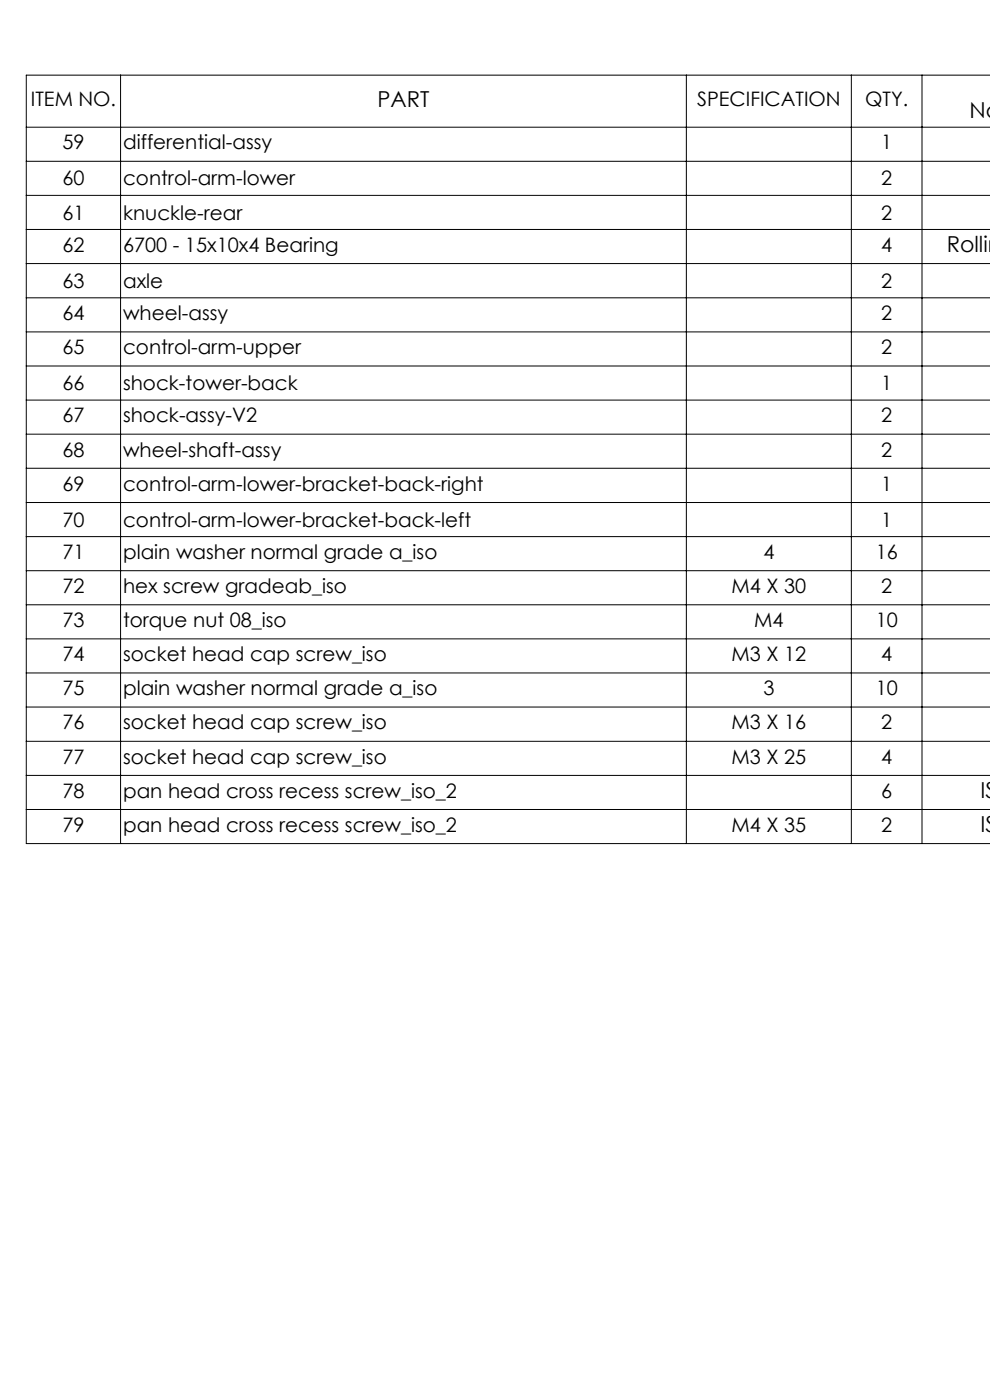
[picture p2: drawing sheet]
<svg xmlns="http://www.w3.org/2000/svg" width="210mm" height="297mm" viewBox="0 0 210 297" stroke-linecap="round" stroke-linejoin="round" font-family="sans-serif">
<defs><g id="words">
<g font-size="4.7">
<text x="80.1" y="22.7">PART</text>
<text x="205.7" y="24.9">Na</text>
<text x="200.8" y="53.5">Rollin</text>
<text x="208" y="169.3">IS</text>
<text x="208" y="176.6">IS</text>
</g>
<g font-size="4.2">
<text x="6.6" y="22.6">ITEM NO.</text>
<text x="147.9" y="22.6">SPECIFICATION</text>
<text x="183.5" y="22.6">QTY.</text>
<text x="13.3" y="31.7">59</text>
<text x="26.1" y="31.7">differential-assy</text>
<text x="186.9" y="31.7">1</text>
<text x="13.3" y="39.3">60</text>
<text x="26.1" y="39.3">control-arm-lower</text>
<text x="186.9" y="39.3">2</text>
<text x="13.3" y="46.6">61</text>
<text x="26.1" y="46.6">knuckle-rear</text>
<text x="186.9" y="46.6">2</text>
<text x="13.3" y="53.4">62</text>
<text x="26.1" y="53.4">6700 - 15x10x4 Bearing</text>
<text x="186.9" y="53.4">4</text>
<text x="13.3" y="61.1">63</text>
<text x="26.1" y="61.1">axle</text>
<text x="186.9" y="61.1">2</text>
<text x="13.3" y="67.9">64</text>
<text x="26.1" y="67.9">wheel-assy</text>
<text x="186.9" y="67.9">2</text>
<text x="13.3" y="75.1">65</text>
<text x="26.1" y="75.1">control-arm-upper</text>
<text x="186.9" y="75.1">2</text>
<text x="13.3" y="82.8">66</text>
<text x="26.1" y="82.8">shock-tower-back</text>
<text x="186.9" y="82.8">1</text>
<text x="13.3" y="89.6">67</text>
<text x="26.1" y="89.6">shock-assy-V2</text>
<text x="186.9" y="89.6">2</text>
<text x="13.3" y="96.8">68</text>
<text x="26.1" y="96.8">wheel-shaft-assy</text>
<text x="186.9" y="96.8">2</text>
<text x="13.3" y="104.1">69</text>
<text x="26.1" y="104.1">control-arm-lower-bracket-back-right</text>
<text x="186.9" y="104.1">1</text>
<text x="13.3" y="111.7">70</text>
<text x="26.1" y="111.7">control-arm-lower-bracket-back-left</text>
<text x="186.9" y="111.7">1</text>
<text x="13.3" y="118.6">71</text>
<text x="26.1" y="118.6">plain washer normal grade a_iso</text>
<text x="161.9" y="118.6">4</text>
<text x="185.8" y="118.6">16</text>
<text x="13.3" y="125.8">72</text>
<text x="26.1" y="125.8">hex screw gradeab_iso</text>
<text x="155.2" y="125.8">M4 X 30</text>
<text x="186.9" y="125.8">2</text>
<text x="13.3" y="133">73</text>
<text x="26.1" y="133">torque nut 08_iso</text>
<text x="160" y="133">M4</text>
<text x="185.8" y="133">10</text>
<text x="13.3" y="140.3">74</text>
<text x="26.1" y="140.3">socket head cap screw_iso</text>
<text x="155.2" y="140.3">M3 X 12</text>
<text x="186.9" y="140.3">4</text>
<text x="13.3" y="147.5">75</text>
<text x="26.1" y="147.5">plain washer normal grade a_iso</text>
<text x="161.9" y="147.5">3</text>
<text x="185.8" y="147.5">10</text>
<text x="13.3" y="154.7">76</text>
<text x="26.1" y="154.7">socket head cap screw_iso</text>
<text x="155.2" y="154.7">M3 X 16</text>
<text x="186.9" y="154.7">2</text>
<text x="13.3" y="162">77</text>
<text x="26.1" y="162">socket head cap screw_iso</text>
<text x="155.2" y="162">M3 X 25</text>
<text x="186.9" y="162">4</text>
<text x="13.3" y="169.2">78</text>
<text x="26.1" y="169.2">pan head cross recess screw_iso_2</text>
<text x="186.9" y="169.2">6</text>
<text x="13.3" y="176.5">79</text>
<text x="26.1" y="176.5">pan head cross recess screw_iso_2</text>
<text x="155.2" y="176.5">M4 X 35</text>
<text x="186.9" y="176.5">2</text>
</g>
</g></defs>
<g fill="none" stroke="#000" stroke-width=".21">
<path d="M25.6 15.9v163.1M145.6 15.9v163.1M180.6 15.9v163.1M195.6 15.9v163.1M210.1 15.9h-204.5v163.1h204.5M5.6 27h204.5M5.6 34.2h204.5M5.6 41.4h204.5M5.6 48.7h204.5M5.6 55.9h204.5M5.6 63.2h204.5M5.6 70.4h204.5"/>
<path d="M5.6 77.6h204.5M5.6 84.9h204.5M5.6 92.1h204.5M5.6 99.3h204.5M5.6 106.6h204.5M5.6 113.8h204.5M5.6 121.1h204.5M5.6 128.3h204.5M5.6 135.5h204.5M5.6 142.8h204.5M5.6 150h204.5M5.6 157.3h204.5"/>
<path d="M5.6 164.5h204.5M5.6 171.7h204.5"/>
</g>
<use href="#words"/>
</svg>
